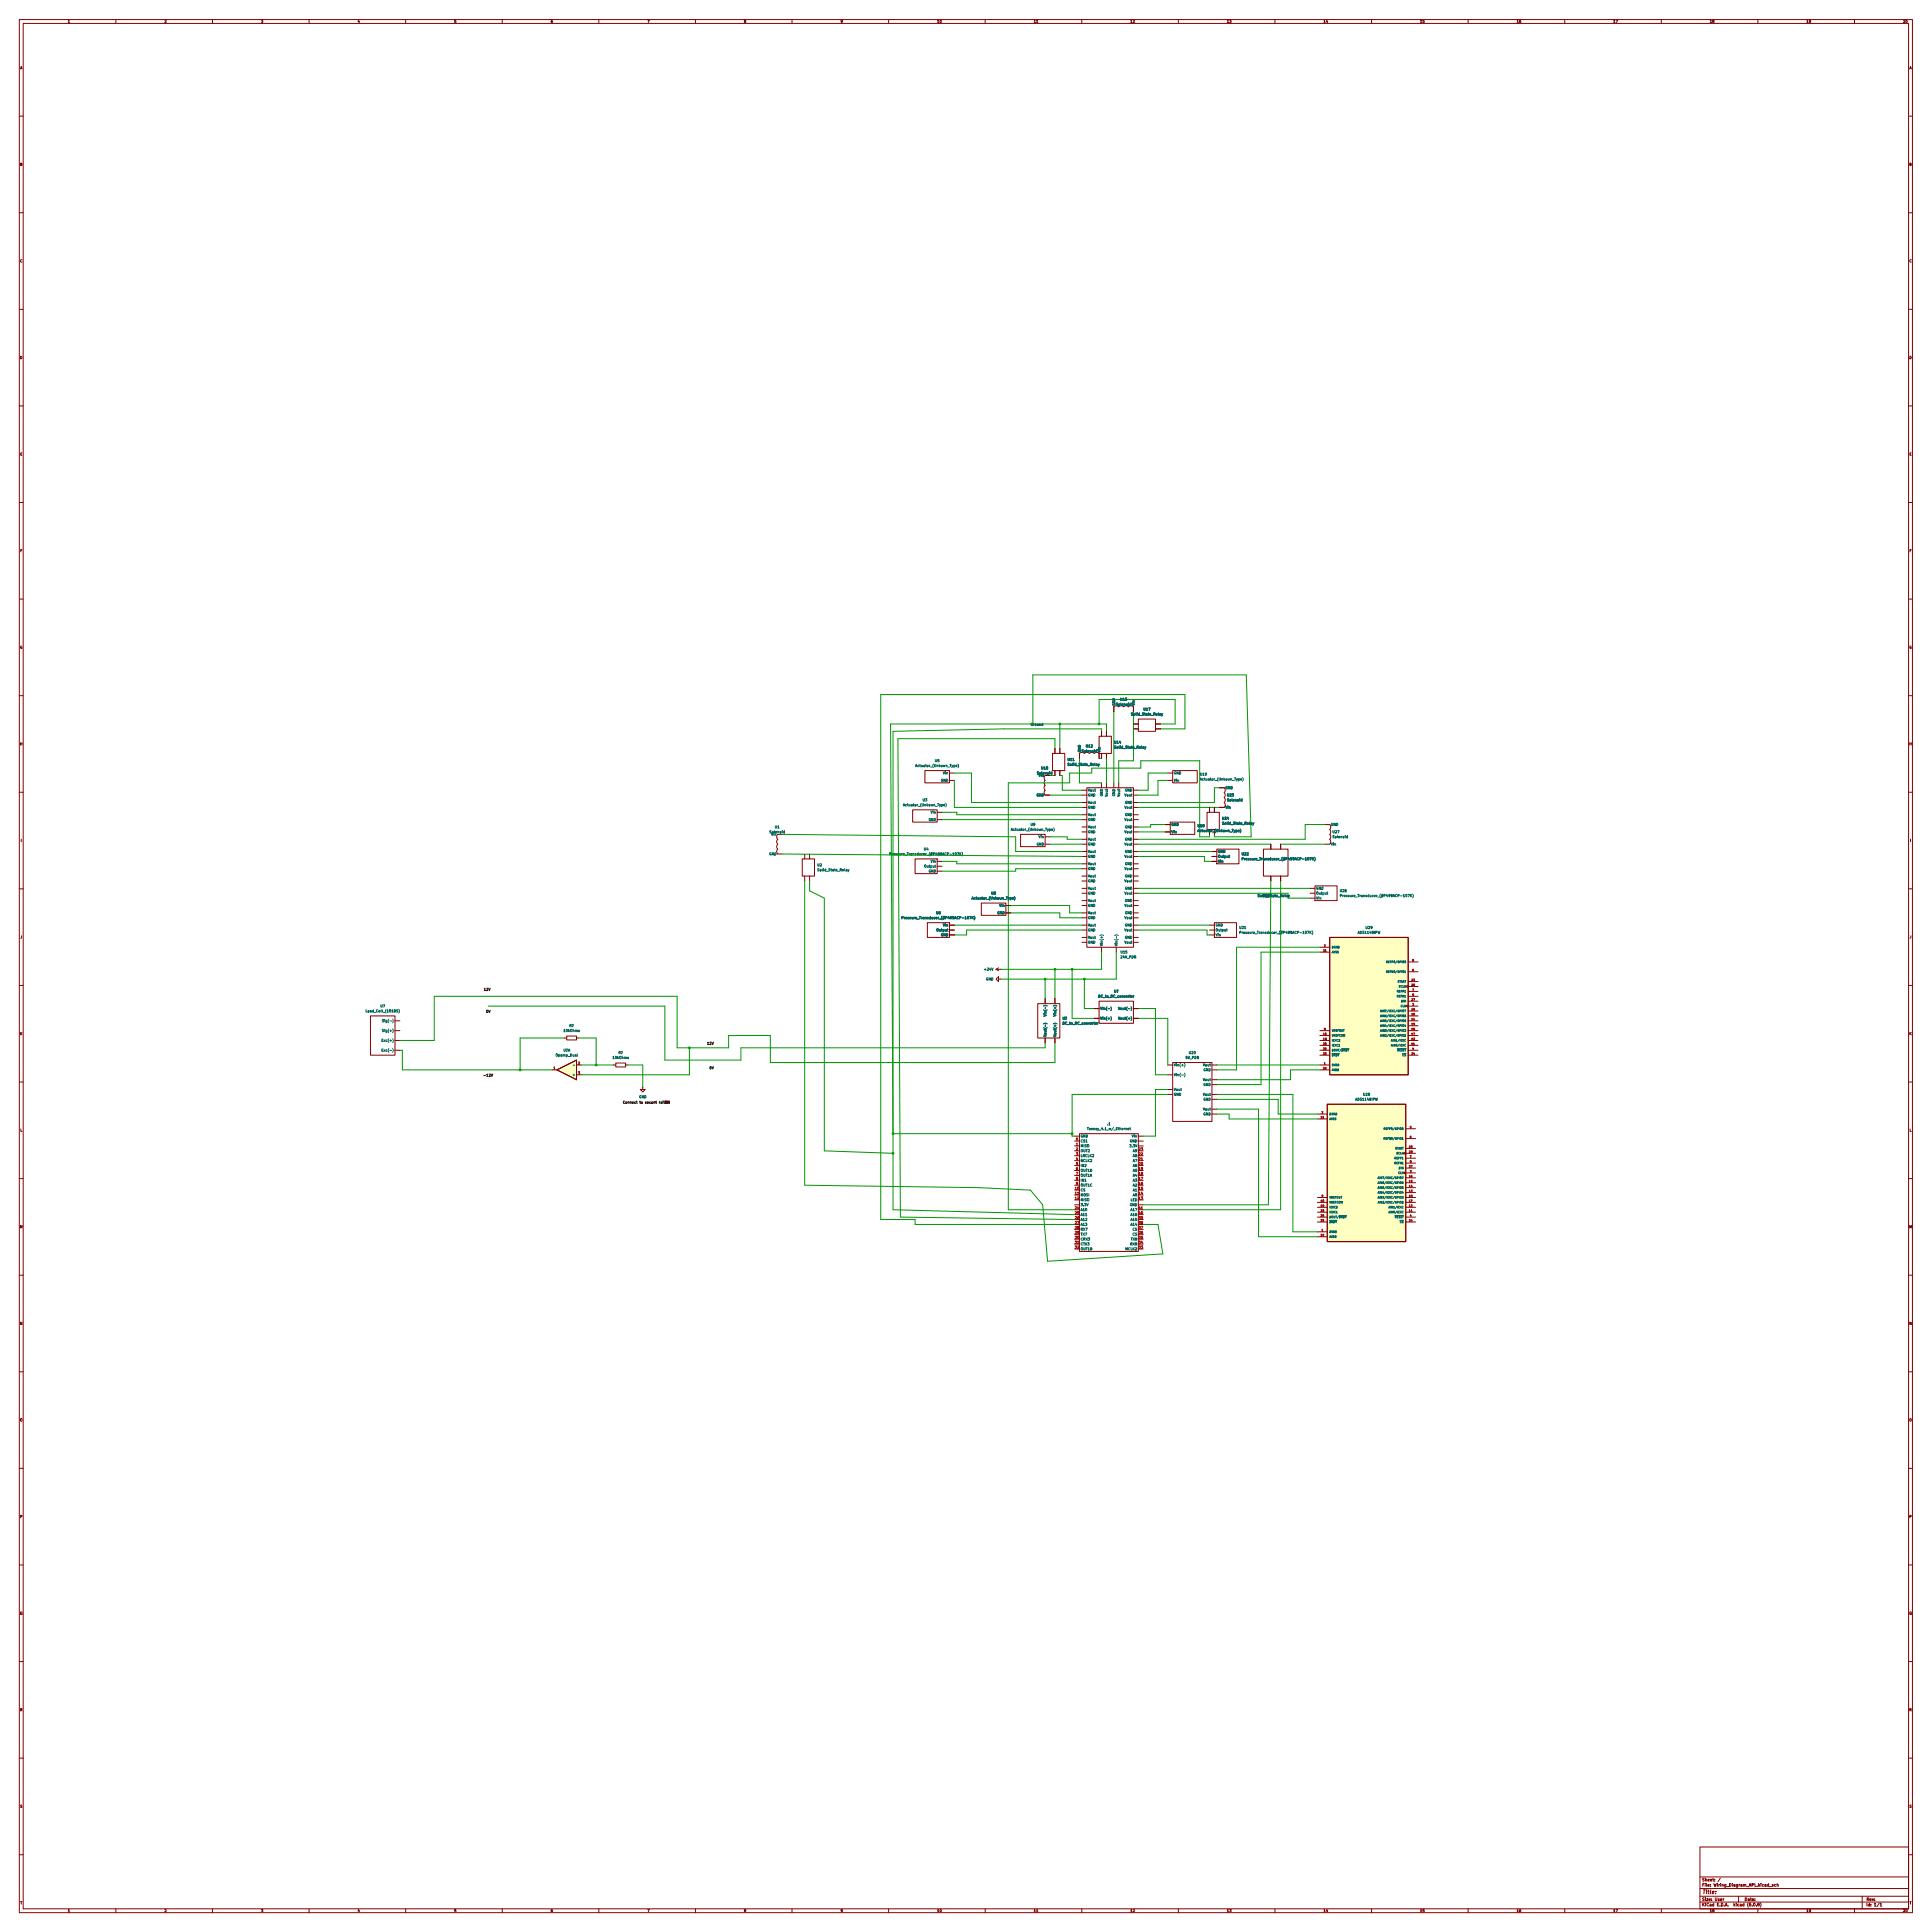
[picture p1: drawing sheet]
<svg xmlns="http://www.w3.org/2000/svg" width="1000mm" height="1000mm" viewBox="0 0 1000 1000" stroke-linecap="round" stroke-linejoin="round" font-family="sans-serif">
<defs><g id="words">
<text font-size="2.8" fill="#840000" x="881" y="980">Title:</text>
<g font-size="2.1" fill="#840000">
<text x="881" y="977">File: Wiring_Diagram_APL.kicad_sch</text>
<text x="881" y="974">Sheet: /</text>
<text x="881" y="984">Size: User</text>
<text x="903" y="984">Date:</text>
<text x="966" y="984">Rev:</text>
<text x="881" y="987">KiCad E.D.A. kicad (6.0.8)</text>
<text x="966" y="987">Id: 1/1</text>
</g>
<g font-size="1.8" fill="#840000">
<text x="35" y="12">1</text>
<text x="85" y="12">2</text>
<text x="135" y="12">3</text>
<text x="185" y="12">4</text>
<text x="235" y="12">5</text>
<text x="285" y="12">6</text>
<text x="335" y="12">7</text>
<text x="385" y="12">8</text>
<text x="435" y="12">9</text>
<text x="485" y="12">10</text>
<text x="535" y="12">11</text>
<text x="585" y="12">12</text>
<text x="635" y="12">13</text>
<text x="685" y="12">14</text>
<text x="735" y="12">15</text>
<text x="785" y="12">16</text>
<text x="835" y="12">17</text>
<text x="885" y="12">18</text>
<text x="935" y="12">19</text>
<text x="985" y="12">20</text>
<text x="10" y="36">A</text>
<text x="988" y="36">A</text>
<text x="10" y="86">B</text>
<text x="988" y="86">B</text>
<text x="10" y="136">C</text>
<text x="988" y="136">C</text>
<text x="10" y="186">D</text>
<text x="988" y="186">D</text>
<text x="10" y="236">E</text>
<text x="988" y="236">E</text>
<text x="10" y="286">F</text>
<text x="988" y="286">F</text>
<text x="10" y="336">G</text>
<text x="988" y="336">G</text>
<text x="10" y="386">H</text>
<text x="988" y="386">H</text>
<text x="537" y="401">Solenoid</text>
<text x="11" y="436">I</text>
<text x="989" y="436">I</text>
<text x="10" y="486">J</text>
<text x="988" y="486">J</text>
<text x="10" y="536">K</text>
<text x="988" y="536">K</text>
<text x="10" y="586">L</text>
<text x="988" y="586">L</text>
<text x="10" y="636">M</text>
<text x="988" y="636">M</text>
<text x="10" y="686">N</text>
<text x="988" y="686">N</text>
<text x="10" y="736">O</text>
<text x="988" y="736">O</text>
<text x="10" y="786">P</text>
<text x="988" y="786">P</text>
<text x="10" y="836">Q</text>
<text x="988" y="836">Q</text>
<text x="10" y="886">R</text>
<text x="988" y="886">R</text>
<text x="10" y="936">S</text>
<text x="988" y="936">S</text>
<text x="10" y="986">T</text>
<text x="35" y="990">1</text>
<text x="85" y="990">2</text>
<text x="135" y="990">3</text>
<text x="185" y="990">4</text>
<text x="235" y="990">5</text>
<text x="285" y="990">6</text>
<text x="335" y="990">7</text>
<text x="385" y="990">8</text>
<text x="435" y="990">9</text>
<text x="485" y="990">10</text>
<text x="535" y="990">11</text>
<text x="585" y="990">12</text>
<text x="635" y="990">13</text>
<text x="685" y="990">14</text>
<text x="735" y="990">15</text>
<text x="785" y="990">16</text>
<text x="835" y="990">17</text>
<text x="885" y="990">18</text>
<text x="935" y="990">19</text>
<text x="985" y="990">20</text>
<text x="988" y="986">T</text>
</g>
<g font-size="1.8" fill="#006464">
<text x="577" y="365" transform="rotate(-90 577 365)">GND</text>
<text x="578" y="365">Solenoid</text>
<text x="580" y="363">U13</text>
<text x="587" y="365" transform="rotate(-90 587 365)">Vin</text>
<text x="586" y="370">Solid_State_Relay</text>
<text x="592" y="368">U17</text>
<text x="559" y="390" transform="rotate(-90 559 390)">GND</text>
<text x="560" y="389">Solenoid</text>
<text x="562" y="387">U12</text>
<text x="570" y="390" transform="rotate(-90 570 390)">Vin</text>
<text x="577" y="385">U14</text>
<text x="577" y="387">Solid_State_Relay</text>
<text x="484" y="394">U5</text>
<text x="553" y="394">U11</text>
<text x="474" y="397">Actuator_(Unkown_Type)</text>
<text x="488" y="401">Vin</text>
<text x="539" y="398">U10</text>
<text x="553" y="396">Solid_State_Relay</text>
<text x="608" y="401">GND</text>
<text x="621" y="401">U19</text>
<text x="487" y="405">GND</text>
<text x="538" y="402">Vin</text>
<text x="608" y="405">Vin</text>
<text x="622" y="404">Actuator_(Unkown_Type)</text>
<text x="537" y="412">GND</text>
<text x="563" y="412">GND</text>
<text x="563" y="410">Vout</text>
<text x="571" y="412" transform="rotate(-90 571 412)">GND</text>
<text x="573" y="412" transform="rotate(-90 573 412)">Vout</text>
<text x="577" y="412" transform="rotate(-90 577 412)">GND</text>
<text x="580" y="412" transform="rotate(-90 580 412)">Vout</text>
<text x="582" y="410">GND</text>
<text x="582" y="412">Vout</text>
<text x="634" y="408">GND</text>
<text x="635" y="412">U23</text>
<text x="468" y="417">Actuator_(Unkown_Type)</text>
<text x="478" y="415">U3</text>
<text x="563" y="419">GND</text>
<text x="563" y="416">Vout</text>
<text x="582" y="416">GND</text>
<text x="582" y="419">Vout</text>
<text x="634" y="419">Vin</text>
<text x="635" y="415">Solenoid</text>
<text x="481" y="425">GND</text>
<text x="482" y="421">Vin</text>
<text x="563" y="425">GND</text>
<text x="563" y="422">Vout</text>
<text x="582" y="422">GND</text>
<text x="582" y="425">Vout</text>
<text x="633" y="424">U24</text>
<text x="399" y="431">Solenoid</text>
<text x="401" y="429">U1</text>
<text x="524" y="430">Actuator_(Unkown_Type)</text>
<text x="534" y="427">U9</text>
<text x="563" y="431">GND</text>
<text x="563" y="429">Vout</text>
<text x="582" y="429">GND</text>
<text x="582" y="431">Vout</text>
<text x="606" y="427">GND</text>
<text x="606" y="431">Vin</text>
<text x="620" y="428">U18</text>
<text x="621" y="431">Actuator_(Unkown_Type)</text>
<text x="633" y="427">Solid_State_Relay</text>
<text x="689" y="427">GND</text>
<text x="690" y="431">U27</text>
<text x="399" y="433">Vin</text>
<text x="537" y="438">GND</text>
<text x="538" y="434">Vin</text>
<text x="563" y="438">GND</text>
<text x="563" y="435">Vout</text>
<text x="582" y="435">GND</text>
<text x="582" y="438">Vout</text>
<text x="689" y="438">Vin</text>
<text x="690" y="434">Solenoid</text>
<text x="398" y="443">GND</text>
<text x="462" y="443">Pressure_Transducer_(#P499ACP-107K)</text>
<text x="478" y="440">U4</text>
<text x="563" y="444">GND</text>
<text x="563" y="441">Vout</text>
<text x="582" y="441">GND</text>
<text x="582" y="444">Vout</text>
<text x="630" y="441">GND</text>
<text x="630" y="444">Output</text>
<text x="643" y="443">U22</text>
<text x="423" y="448">U2</text>
<text x="479" y="449">Output</text>
<text x="482" y="447">Vin</text>
<text x="563" y="448">Vout</text>
<text x="582" y="448">GND</text>
<text x="630" y="447">Vin</text>
<text x="645" y="445">Pressure_Transducer_(#P499ACP-107K)</text>
<text x="424" y="451">Solid_State_Relay</text>
<text x="481" y="452">GND</text>
<text x="563" y="450">GND</text>
<text x="563" y="454">Vout</text>
<text x="582" y="454">GND</text>
<text x="582" y="450">Vout</text>
<text x="563" y="457">GND</text>
<text x="563" y="461">Vout</text>
<text x="582" y="461">GND</text>
<text x="582" y="457">Vout</text>
<text x="681" y="461">GND</text>
<text x="694" y="462">U26</text>
<text x="504" y="466">Actuator_(Unkown_Type)</text>
<text x="513" y="463">U8</text>
<text x="563" y="463">GND</text>
<text x="563" y="467">Vout</text>
<text x="582" y="467">GND</text>
<text x="582" y="463">Vout</text>
<text x="652" y="464">Solid_State_Relay</text>
<text x="654" y="464">U25</text>
<text x="681" y="463">Output</text>
<text x="681" y="466">Vin</text>
<text x="696" y="464">Pressure_Transducer_(#P499ACP-107K)</text>
<text x="485" y="473">U6</text>
<text x="516" y="473">GND</text>
<text x="517" y="469">Vin</text>
<text x="563" y="469">GND</text>
<text x="563" y="473">Vout</text>
<text x="582" y="473">GND</text>
<text x="582" y="469">Vout</text>
<text x="469" y="476">Pressure_Transducer_(#P499ACP-107K)</text>
<text x="488" y="480">Vin</text>
<text x="563" y="476">GND</text>
<text x="563" y="480">Vout</text>
<text x="582" y="480">GND</text>
<text x="582" y="476">Vout</text>
<text x="629" y="480">GND</text>
<text x="485" y="482">Output</text>
<text x="487" y="485">GND</text>
<text x="563" y="482">GND</text>
<text x="563" y="486">Vout</text>
<text x="582" y="486">GND</text>
<text x="582" y="482">Vout</text>
<text x="629" y="482">Output</text>
<text x="629" y="485">Vin</text>
<text x="642" y="481">U21</text>
<text x="644" y="483">Pressure_Transducer_(#P499ACP-107K)</text>
<text x="703" y="483">ADS1148IPW</text>
<text x="707" y="481">U29</text>
<text x="563" y="488">GND</text>
<text x="571" y="490" transform="rotate(-90 571 490)">Vin(+)</text>
<text x="578" y="490" transform="rotate(-90 578 490)">Vin(-)</text>
<text x="582" y="488">Vout</text>
<text x="580" y="496">24V_PDB</text>
<text x="580" y="494">U15</text>
<text x="510" y="502">+24V</text>
<text x="510" y="507">GND</text>
<text x="577" y="514">U?</text>
<text x="197" y="521">U7</text>
<text x="569" y="516">DC_to_DC_converter</text>
<text x="190" y="524">Load_Cell_(101BS)</text>
<text x="542" y="525" transform="rotate(-90 542 525)">Vin(-)</text>
<text x="547" y="525" transform="rotate(-90 547 525)">Vin(+)</text>
<text x="550" y="528">U?</text>
<text x="569" y="528">Vin(+)</text>
<text x="569" y="523">Vin(-)</text>
<text x="580" y="528">Vout(+)</text>
<text x="581" y="523">Vout(-)</text>
<text x="199" y="529">Sig(-)</text>
<text x="295" y="532">R?</text>
<text x="550" y="530">DC_to_DC_converter</text>
<text x="199" y="539">Exc(+)</text>
<text x="199" y="534">Sig(+)</text>
<text x="292" y="534">10kOhms</text>
<text x="542" y="537" transform="rotate(-90 542 537)">Vout(-)</text>
<text x="547" y="537" transform="rotate(-90 547 537)">Vout(+)</text>
<text x="199" y="544">Exc(-)</text>
<text x="292" y="544">U?A</text>
<text x="320" y="546">R?</text>
<text x="616" y="546">U20</text>
<text x="288" y="547">Opamp_Dual</text>
<text x="317" y="548">10kOhms</text>
<text x="608" y="552">Vin(+)</text>
<text x="614" y="548">5V_PDB</text>
<text x="623" y="552">Vout</text>
<text x="297" y="557">+</text>
<text x="608" y="557">Vin(-)</text>
<text x="623" y="554">GND</text>
<text x="623" y="562">GND</text>
<text x="623" y="560">Vout</text>
<text x="331" y="568">GND</text>
<text x="608" y="567">GND</text>
<text x="608" y="565">Vout</text>
<text x="623" y="570">GND</text>
<text x="623" y="567">Vout</text>
<text x="702" y="570">ADS1148IPW</text>
<text x="706" y="567">U28</text>
<text x="623" y="575">Vout</text>
<text x="623" y="577">GND</text>
<text x="564" y="585">Teensy_4.1_w/_Ethernet</text>
<text x="573" y="582">.1</text>
<text x="559" y="589">GND</text>
<text x="559" y="591">CS1</text>
<text x="559" y="594">MISO</text>
<text x="585" y="591">GND</text>
<text x="585" y="594">3.3V</text>
<text x="586" y="589">Vin</text>
<text x="559" y="596">OUT2</text>
<text x="559" y="599">LRCLK2</text>
<text x="587" y="599">A8</text>
<text x="587" y="596">A9</text>
<text x="559" y="601">BCLK2</text>
<text x="559" y="604">IN2</text>
<text x="587" y="604">A6</text>
<text x="587" y="601">A7</text>
<text x="559" y="607">OUT1D</text>
<text x="559" y="609">OUT1A</text>
<text x="559" y="612">IN1</text>
<text x="587" y="612">A3</text>
<text x="587" y="609">A4</text>
<text x="587" y="607">A5</text>
<text x="559" y="617">CS</text>
<text x="559" y="614">OUT1C</text>
<text x="587" y="617">A1</text>
<text x="587" y="614">A2</text>
<text x="559" y="619">MOSI</text>
<text x="559" y="622">MISO</text>
<text x="585" y="622">LED</text>
<text x="587" y="619">A0</text>
<text x="559" y="624">3.3V</text>
<text x="559" y="627">A10</text>
<text x="559" y="629">A11</text>
<text x="585" y="624">GND</text>
<text x="586" y="629">A16</text>
<text x="586" y="627">A17</text>
<text x="559" y="632">A12</text>
<text x="559" y="634">A13</text>
<text x="586" y="634">A14</text>
<text x="586" y="632">A15</text>
<text x="559" y="637">RX7</text>
<text x="559" y="640">TX7</text>
<text x="586" y="640">CS</text>
<text x="586" y="637">CS</text>
<text x="559" y="642">CRX3</text>
<text x="559" y="645">CTX3</text>
<text x="559" y="647">OUT1B</text>
<text x="583" y="647">MCLK2</text>
<text x="585" y="645">RX8</text>
<text x="586" y="642">TX8</text>
</g>
<text font-size="1.8" fill="#009600" x="533" y="376">Ground</text>
<g font-size="1.8" fill="#0f0f0f">
<text x="251" y="513">12V</text>
<text x="252" y="524">0V</text>
<text x="366" y="541">12V</text>
<text x="252" y="557">-12V</text>
<text x="367" y="553">0V</text>
<text x="326" y="571">Connect to secont rail!!!!</text>
</g>
<g font-size="1.8" fill="#a90000">
<text x="299" y="551">2</text>
<text x="287" y="554">1</text>
<text x="299" y="556">3</text>
<text x="557" y="590">0</text>
<text x="557" y="593">1</text>
<text x="557" y="596">2</text>
<text x="557" y="598">3</text>
<text x="590" y="598">22</text>
<text x="590" y="596">23</text>
<text x="557" y="601">4</text>
<text x="557" y="603">5</text>
<text x="557" y="606">6</text>
<text x="590" y="606">19</text>
<text x="590" y="603">20</text>
<text x="590" y="601">21</text>
<text x="557" y="608">7</text>
<text x="557" y="611">8</text>
<text x="590" y="611">17</text>
<text x="590" y="608">18</text>
<text x="557" y="616">10</text>
<text x="557" y="613">9</text>
<text x="590" y="616">15</text>
<text x="590" y="613">16</text>
<text x="557" y="618">11</text>
<text x="557" y="621">12</text>
<text x="590" y="621">13</text>
<text x="590" y="618">14</text>
<text x="557" y="626">24</text>
<text x="557" y="629">25</text>
<text x="590" y="629">40</text>
<text x="590" y="626">41</text>
<text x="557" y="631">26</text>
<text x="557" y="634">27</text>
<text x="590" y="634">38</text>
<text x="590" y="631">39</text>
<text x="557" y="636">28</text>
<text x="557" y="639">29</text>
<text x="557" y="641">30</text>
<text x="590" y="641">35</text>
<text x="590" y="639">36</text>
<text x="590" y="636">37</text>
<text x="557" y="644">31</text>
<text x="557" y="646">32</text>
<text x="590" y="646">33</text>
<text x="590" y="644">34</text>
</g>
<g font-size="1.4" fill="#a90000">
<text x="685" y="490">2</text>
<text x="685" y="493">21</text>
<text x="731" y="498">5</text>
<text x="731" y="503">6</text>
<text x="731" y="508">23</text>
<text x="731" y="510">28</text>
<text x="731" y="513">7</text>
<text x="731" y="515">8</text>
<text x="731" y="518">27</text>
<text x="731" y="521">3</text>
<text x="731" y="526">15</text>
<text x="731" y="523">16</text>
<text x="685" y="533">9</text>
<text x="731" y="531">13</text>
<text x="731" y="528">14</text>
<text x="731" y="533">18</text>
<text x="685" y="536">10</text>
<text x="685" y="538">19</text>
<text x="731" y="538">12</text>
<text x="731" y="536">17</text>
<text x="685" y="541">20</text>
<text x="685" y="546">25</text>
<text x="685" y="543">26</text>
<text x="731" y="541">11</text>
<text x="731" y="546">24</text>
<text x="731" y="543">4</text>
<text x="685" y="551">1</text>
<text x="685" y="554">22</text>
<text x="684" y="579">21</text>
<text x="684" y="576">2</text>
<text x="730" y="584">5</text>
<text x="730" y="589">6</text>
<text x="729" y="594">23</text>
<text x="729" y="597">28</text>
<text x="730" y="599">7</text>
<text x="729" y="604">27</text>
<text x="730" y="602">8</text>
<text x="729" y="609">16</text>
<text x="730" y="607">3</text>
<text x="729" y="617">13</text>
<text x="729" y="615">14</text>
<text x="729" y="612">15</text>
<text x="684" y="622">10</text>
<text x="684" y="620">9</text>
<text x="729" y="622">17</text>
<text x="729" y="620">18</text>
<text x="684" y="625">19</text>
<text x="684" y="627">20</text>
<text x="684" y="630">26</text>
<text x="729" y="627">11</text>
<text x="729" y="625">12</text>
<text x="730" y="630">4</text>
<text x="684" y="632">25</text>
<text x="729" y="632">24</text>
<text x="684" y="640">22</text>
<text x="684" y="637">1</text>
</g>
<g font-size="1.4" fill="#006464">
<text x="689" y="491">DGND</text>
<text x="689" y="493">AVSS</text>
<text x="719" y="504">REFN0/GPIO1</text>
<text x="719" y="498">REFP0/GPIO0</text>
<text x="723" y="509">START</text>
<text x="723" y="514">REFP1</text>
<text x="724" y="511">SCLK</text>
<text x="723" y="516">REFN1</text>
<text x="725" y="521">CLK</text>
<text x="726" y="519">DIN</text>
<text x="716" y="526">AIN6/IEXC/GPIO6</text>
<text x="716" y="524">AIN7/IEXC/GPIO7</text>
<text x="716" y="531">AIN4/IEXC/GPIO4</text>
<text x="716" y="529">AIN5/IEXC/GPIO5</text>
<text x="689" y="537">VREFCOM</text>
<text x="689" y="539">IEXC2</text>
<text x="689" y="534">VREFOUT</text>
<text x="716" y="537">AIN2/IEXC/GPIO2</text>
<text x="716" y="534">AIN3/IEXC/GPIO3</text>
<text x="721" y="539">AIN1/IEXC</text>
<text x="689" y="542">IEXC1</text>
<text x="689" y="544">DOUT/~{DRDY}</text>
<text x="721" y="542">AIN0/IEXC</text>
<text x="722" y="544">~{RESET}</text>
<text x="689" y="552">DVDD</text>
<text x="689" y="547">~{DRDY}</text>
<text x="725" y="547">~{CS}</text>
<text x="689" y="554">AVDD</text>
<text x="688" y="577">DGND</text>
<text x="688" y="580">AVSS</text>
<text x="717" y="585">REFP0/GPIO0</text>
<text x="717" y="590">REFN0/GPIO1</text>
<text x="722" y="595">START</text>
<text x="723" y="598">SCLK</text>
<text x="722" y="603">REFN1</text>
<text x="722" y="600">REFP1</text>
<text x="724" y="605">DIN</text>
<text x="715" y="610">AIN7/IEXC/GPIO7</text>
<text x="724" y="608">CLK</text>
<text x="715" y="618">AIN4/IEXC/GPIO4</text>
<text x="715" y="615">AIN5/IEXC/GPIO5</text>
<text x="715" y="613">AIN6/IEXC/GPIO6</text>
<text x="688" y="623">VREFCOM</text>
<text x="688" y="620">VREFOUT</text>
<text x="715" y="623">AIN2/IEXC/GPIO2</text>
<text x="715" y="620">AIN3/IEXC/GPIO3</text>
<text x="688" y="625">IEXC2</text>
<text x="688" y="628">IEXC1</text>
<text x="720" y="628">AIN0/IEXC</text>
<text x="720" y="625">AIN1/IEXC</text>
<text x="688" y="633">~{DRDY}</text>
<text x="688" y="631">DOUT/~{DRDY}</text>
<text x="721" y="631">~{RESET}</text>
<text x="724" y="633">~{CS}</text>
<text x="688" y="638">DVDD</text>
<text x="688" y="641">AVDD</text>
</g>
</g></defs>
<g fill="none" stroke="#840000" stroke-width=".52">
<path d="M10 10h980v980h-980zM12 12h976v976h-976zM60 10v2M110 10v2M160 10v2M210 10v2M260 10v2M310 10v2M360 10v2M410 10v2M460 10v2M510 10v2"/>
<path d="M537 12h.1M560 10v2M610 10v2M660 10v2M710 10v2M760 10v2M810 10v2M860 10v2M910 10v2M960 10v2M10 60h2M988 60h2"/>
<path d="M10 110h2M988 110h2M10 160h2M988 160h2M10 210h2M988 210h2M10 260h2M988 260h2M10 310h2M988 310h2M10 360h2M570 379v2"/>
<path d="M573 379v2M579 366l-1-1-1 1v2M584 366l1-1 2 1v2M587 375h2M587 377h2M589 372h9v7h-9zM598 375h3M598 377h3M988 360h2M479 399h12v6h-12zM545 390h6v9h-6zM546 387v3"/>
<path d="M546 399v2M549 387v3M549 399v2M561 390l-1-1-1 1v3M566 390l2-1 1 1v3M569 381h6v9h-6zM570 390v3M573 390v3M607 399h13v6h-13zM10 410h2M472 419h13v7h-13zM491 400h3"/>
<path d="M491 404h3M541 401v2v1v1v2v4v1h3M560 418h3M560 412h3M560 415h3M560 409h3M563 408h24v82h-24zM570 405v3M573 405v3M577 405v3M579 405v3M587 418h2"/>
<path d="M587 412h2M587 415h2M587 409h2M605 400h2M605 404h2M626 418v2M629 418v2M631 408h3v1v1v1v2v1v1v2v1h-3M988 410h2M403 432l-1 1 1 1-1 2 1 1-1 4 1 1h2M485 424h3M485 420h3"/>
<path d="M528 432h13v6h-13zM541 437h3M541 433h3M560 437h3M560 431h3M560 424h3M560 434h3M560 428h3M560 422h3M587 437h2M587 431h2M587 424h2"/>
<path d="M587 434h2M587 428h2M587 422h2M603 427h3M603 431h3M606 426h12v6h-12zM625 420h6v9h-6zM626 429v3M629 429v3M630 440h11v7h-11zM654 440h13v14h-13zM658 437v3"/>
<path d="M663 437v3M686 427h2l1 1-1 1 1 1-1 2 1 1-1 1 1 2-1 1h-2M415 445h7v9h-7zM417 442v3M417 454v2M419 442v3M419 454v2M474 445h11v7h-11zM485 451h3M485 448h3M485 446h3M560 460h3"/>
<path d="M560 456h3M560 450h3M560 443h3M560 454h3M560 447h3M560 441h3M587 460h2M587 456h2M587 450h2M587 443h2M587 454h2M587 447h2"/>
<path d="M587 441h2M627 446h3M627 443h3M627 441h3M658 454v2M663 454v2M678 460h3M681 459h11v7h-11zM10 460h2M480 478h11v7h-11zM491 479h3M508 467h13v7h-13z"/>
<path d="M521 473h2M521 469h2M560 479h3M560 473h3M560 469h3M560 462h3M560 475h3M560 466h3M587 479h2M587 473h2M587 469h2M587 462h2"/>
<path d="M587 475h2M587 466h2M626 479h3M629 478h11v7h-11zM678 462h3M678 465h3M988 460h2M491 484h3M491 481h3M560 481h3M560 488h3M560 485h3"/>
<path d="M570 490v3M578 490v3M587 481h2M587 488h2M587 485h2M626 484h3M626 481h3M683 490h5M683 493h5M688 485h41v71h-41zM729 498h5M10 510h2"/>
<path d="M516 502l1 1M516 502h2M517 507v-1l-1 1 1 1v-1h1M517 501l-1 1M537 520h12v17h-12zM541 517v3M546 517v3M569 518h18v12h-18zM729 510l-1 1h1M729 508h5M729 518h5M729 511h5"/>
<path d="M729 503h5M729 513h5M729 516h5M988 510h2M192 526h12v20h-12zM204 539h3M204 528h3M204 534h3M292 537h1M293 536h5v2h-5zM298 537h2M541 537v3"/>
<path d="M546 537v3M566 527h3M566 522h3M587 527h2M587 522h2M683 536h5M683 539h5M683 534h5M729 520l-1 1h1M729 536h5M729 539h5M729 531h5"/>
<path d="M729 528h5M729 526h5M729 523h5M729 534h5M729 521h5M204 544h3M286 554h2M288 554l10-5v10zM298 551h3M298 556h3M317 551h2M319 550h5v2h-5z"/>
<path d="M324 551h1M605 551h2M605 556h2M607 550h20v31h-20zM627 551h3M627 554h3M627 559h3M683 551h5M683 541h5M683 554h5M683 546h5M683 544h5"/>
<path d="M729 541h5M729 546h5M729 544h5M10 560h2M333 563v1h-2l2 1 1-1h-1M605 567h2M605 564h2M627 577h3M627 567h3M627 569h3M627 561h3M627 574h3"/>
<path d="M682 577h5M682 579h5M687 572h41v71h-41zM988 560h2M556 593h3M556 588h3M556 591h3M556 596h3M556 598h3M559 587h30v61h-30zM589 593h3M589 588h3"/>
<path d="M589 591h3M728 596l-2 1 2 1M728 594h5M728 597h5M728 584h5M728 589h5M728 600h5M10 610h2M556 619h3M556 601h3M556 603h3M556 606h3"/>
<path d="M556 608h3M556 611h3M556 614h3M589 601h3M682 620h5M728 607h-2l2 1M728 617h5M728 615h5M728 612h5M728 610h5M728 620h5M728 605h5"/>
<path d="M728 607h5M728 602h5M988 610h2M556 624h3M589 624h3M589 626h3M682 638h5M682 622h5M682 628h5M682 625h5M682 633h5M682 630h5"/>
<path d="M728 622h5M728 628h5M728 625h5M728 633h5M728 630h5M556 644h3M682 640h5M10 660h2M988 660h2M10 710h2M988 710h2M10 760h2"/>
<path d="M988 760h2M10 810h2M988 810h2M10 860h2M988 860h2M10 910h2M988 910h2M880 956h108v32h-108zM10 960h2M880 978h108M880 972h108M891 972l-2 2"/>
<path d="M916 977h1M918 976h-1h1h-1M919 976h.1M920 976h1v1M920 975v2M988 960h2M60 988v2M110 988v2M160 988v2M210 988v2M260 988v2M310 988v2"/>
<path d="M360 988v2M410 988v2M460 988v2M510 988v2M537 990h.1M560 988v2M610 988v2M660 988v2M710 988v2M760 988v2M810 988v2M860 988v2"/>
<path d="M880 985h108M880 982h108M892 983v1M892 983h.1M900 982v3M907 987h.1M908 985l1 1-1 1zM909 987h.1M910 988v2M910 986v-1h1l-1 1v1l1-1h-1M911 985l1 1-1 1M960 988v2"/>
<path d="M964 982v6M973 985l-1 2M973 986l1-1v2M973 987h1"/>
</g>
<g fill="none" stroke="#006464" stroke-width=".52">
<path d="M585 364v1v-1M601 369l1 1M602 369l-1 2M495 397v-1v1M496 395v2M545 400h-1l1 1M545 399v2M568 389h-1h1M568 388v1M568 395l1 1M569 395l-1 2M593 387h.1"/>
<path d="M593 387v1M488 417l1-1-1 1h1M490 416v2M642 404l1-1h-1l1 1M643 414h-1l1 1M643 413v2M643 402v2M406 430v1v-1M544 430l1-1h-1l1 1M545 429v1M641 430v1M642 429v2"/>
<path d="M649 426v1M698 433v1h-1v-1h1M439 450v1M440 450l-1 1M460 442h1l-1-1v2M462 442v1M462 442h.1M496 441v2M497 441v2M497 442l1 1M498 441l-1 1M498 441v2"/>
<path d="M636 443h1M636 443l1 1M643 445l1-1h-1v1M644 444v1M645 444l-1 1M678 444h1l-1 1M679 444v1M680 444v1M680 444l-1 1M680 444v2M467 475h1l-1-1v2M468 475v1"/>
<path d="M468 475h.1M502 474h1l-1 2M503 474v2M503 475l1 1M504 474l-1 1M504 474v2M524 465h1h-1h1M525 464v2M667 463v1M668 463l-1 2M687 462h.1M687 462v1"/>
<path d="M694 464v-1v1M695 463v1M729 463h1l-1 1M730 463v1M730 464h1M731 463l-1 1M731 463v2M569 484h2M577 484h2M578 485v1M635 481h.1M635 481v1"/>
<path d="M642 483v-1v1M643 482v1M677 482h1l-1 1M678 482v1M678 483h1M679 482l-1 1M679 482v2M718 498v-1v1M718 498h.1M587 515v1M718 503v-1v2M718 503v1"/>
<path d="M189 523v1h1M198 539h.1M198 538v1M199 533h-1l1 1h-1M199 528h-1l1 1h-1M206 522v2M540 530h2M540 525l2 1h-2M541 531h.1M545 530h2M545 525l2 1h-2M568 529v1"/>
<path d="M569 529l-1 1M574 522h1M575 526v2M575 521v2M579 526v2l1-2M579 521v2l1-2M715 531v-1v1M715 529v-1v1M715 526v-1v1M715 524v-1v1M715 537v-1v1M715 534v-1v1"/>
<path d="M715 531h.1M715 529h.1M715 526h.1M715 524h.1M715 536h.1M715 534h.1M716 523v1M716 525v1M716 528v1M716 530v1M716 533v1M716 536v1"/>
<path d="M720 539v-1l1 1M720 539h1M198 544h.1M198 543v1M297 551h1M299 546v1M612 556h1M613 550v2M613 556v1M720 542v-1l1 1M720 541h1M563 584h1"/>
<path d="M563 584v1M584 584v1M585 584h.1M585 584v1M716 589h1h-1v1M716 584h1h-1v1M717 589v1M717 584v1M713 618l1-1v1M713 615l1-1v1M713 613l1-1v1M713 610l1-1v1"/>
<path d="M713 618h1M713 615h1M713 612h1M713 610h1M714 609v1M714 612v1M714 614v1M714 617v1M714 619v1M713 623l1-1v1M713 620l1-1v1M713 623h1"/>
<path d="M713 620h1M714 622v1M719 628v-1l1 1M719 625v-1l1 1M719 628h.1M719 625h.1"/>
</g>
<g fill="#ffffc2" stroke="#ffffc2" stroke-width=".52">
<path d="M688 485h41v71h-41z"/>
<path d="M687 572h41v71h-41z"/>
<path d="M288 554l10-5v10z"/>
</g>
<path d="M250 557h1M323 570v1M324 570h1l-1 1zM325 571v-1l1 1M346 571h.1M346 570v1" fill="none" stroke="#0f0f0f" stroke-width=".52"/>
<path d="M540 374v2h-1v-1h1" fill="none" stroke="#0000c2" stroke-width=".52"/>
<g fill="none" stroke="#009600" stroke-width=".52">
<path d="M535 375v-26h110l3 84h-19v-1M549 375v12M569 375v-13h39v13h-7M570 379v-2h-51l-57 2v247l94 3M573 379v-4h-112l1 212h93M577 368v37M587 368v26h-8v11M601 377h12v-17h-157v271h18v3h82M546 387v-5h-81l1 248 90 1M559 393v12h11M569 393h1M573 393v12"/>
<path d="M494 404v14h66M494 400h9v15h57M544 401h2M544 412h16M549 401h1v8h10M589 418h42M605 400h-11v9h-5M605 404h-6v8h-10M631 408h-2v7h-40M405 432l121 1v8h34M488 420h7v2h65M488 424h72"/>
<path d="M544 433h8v1h8M544 437h16M589 437h69M589 431h14M603 427h-7v1h-7M626 432v1h-5v-39h-30v4h-26v2h-11v5h-32v221h34M663 437h23M686 427h-10v7h-87M405 442l155 1M417 456v158l90 1 26 1 7 8 2 29 60-4-3-15h-7M419 456v5l8 4v131l35 1M488 446h7v1h65"/>
<path d="M560 450h-34v1h-38M589 443h35v3h3M589 460h89M589 441h38M658 456l-1 168h-65M663 456v170h-71M494 479h66M523 473h26v2h11M523 469h31v4h6M589 479h37M589 462h78M667 465h11"/>
<path d="M560 481h-60v3h-6M570 493v9h-52M578 493v14h-60M589 481h36v3h1M683 493h-30v68h-23M683 490h-43v64h-10M541 507v10M546 502v15M555 502v25h11M561 507v15h5M207 539h18v-23h126v26h26v-6h22v14h147v-10M253 521h91v28h40v-7h157v-2"/>
<path d="M292 537h-23v17M300 537h9v14M589 522h9v34h7M589 527h16v24M207 544h1v10h78M301 551h16M325 551h8v12M357 542v14h-56M630 551h53M683 554h-15v5h-38M605 567h-50v21h1M605 564h-7v24h-6"/>
<path d="M630 569h32v8h20M630 567h39v71h13M630 574h22v66h30M630 577h6v2h46"/>
</g>
<g fill="#009600" stroke="#009600" stroke-width=".52">
<circle cx="546" cy="502" r=".5"/>
<circle cx="555" cy="502" r=".5"/>
<circle cx="462" cy="587" r=".5"/>
<circle cx="555" cy="587" r=".5"/>
<circle cx="462" cy="597" r=".5"/>
<circle cx="541" cy="507" r=".5"/>
<circle cx="549" cy="375" r=".5"/>
<circle cx="357" cy="542" r=".5"/>
<circle cx="561" cy="507" r=".5"/>
<circle cx="569" cy="375" r=".5"/>
<circle cx="269" cy="554" r=".5"/>
<circle cx="309" cy="551" r=".5"/>
</g>
<use href="#words"/>
</svg>
